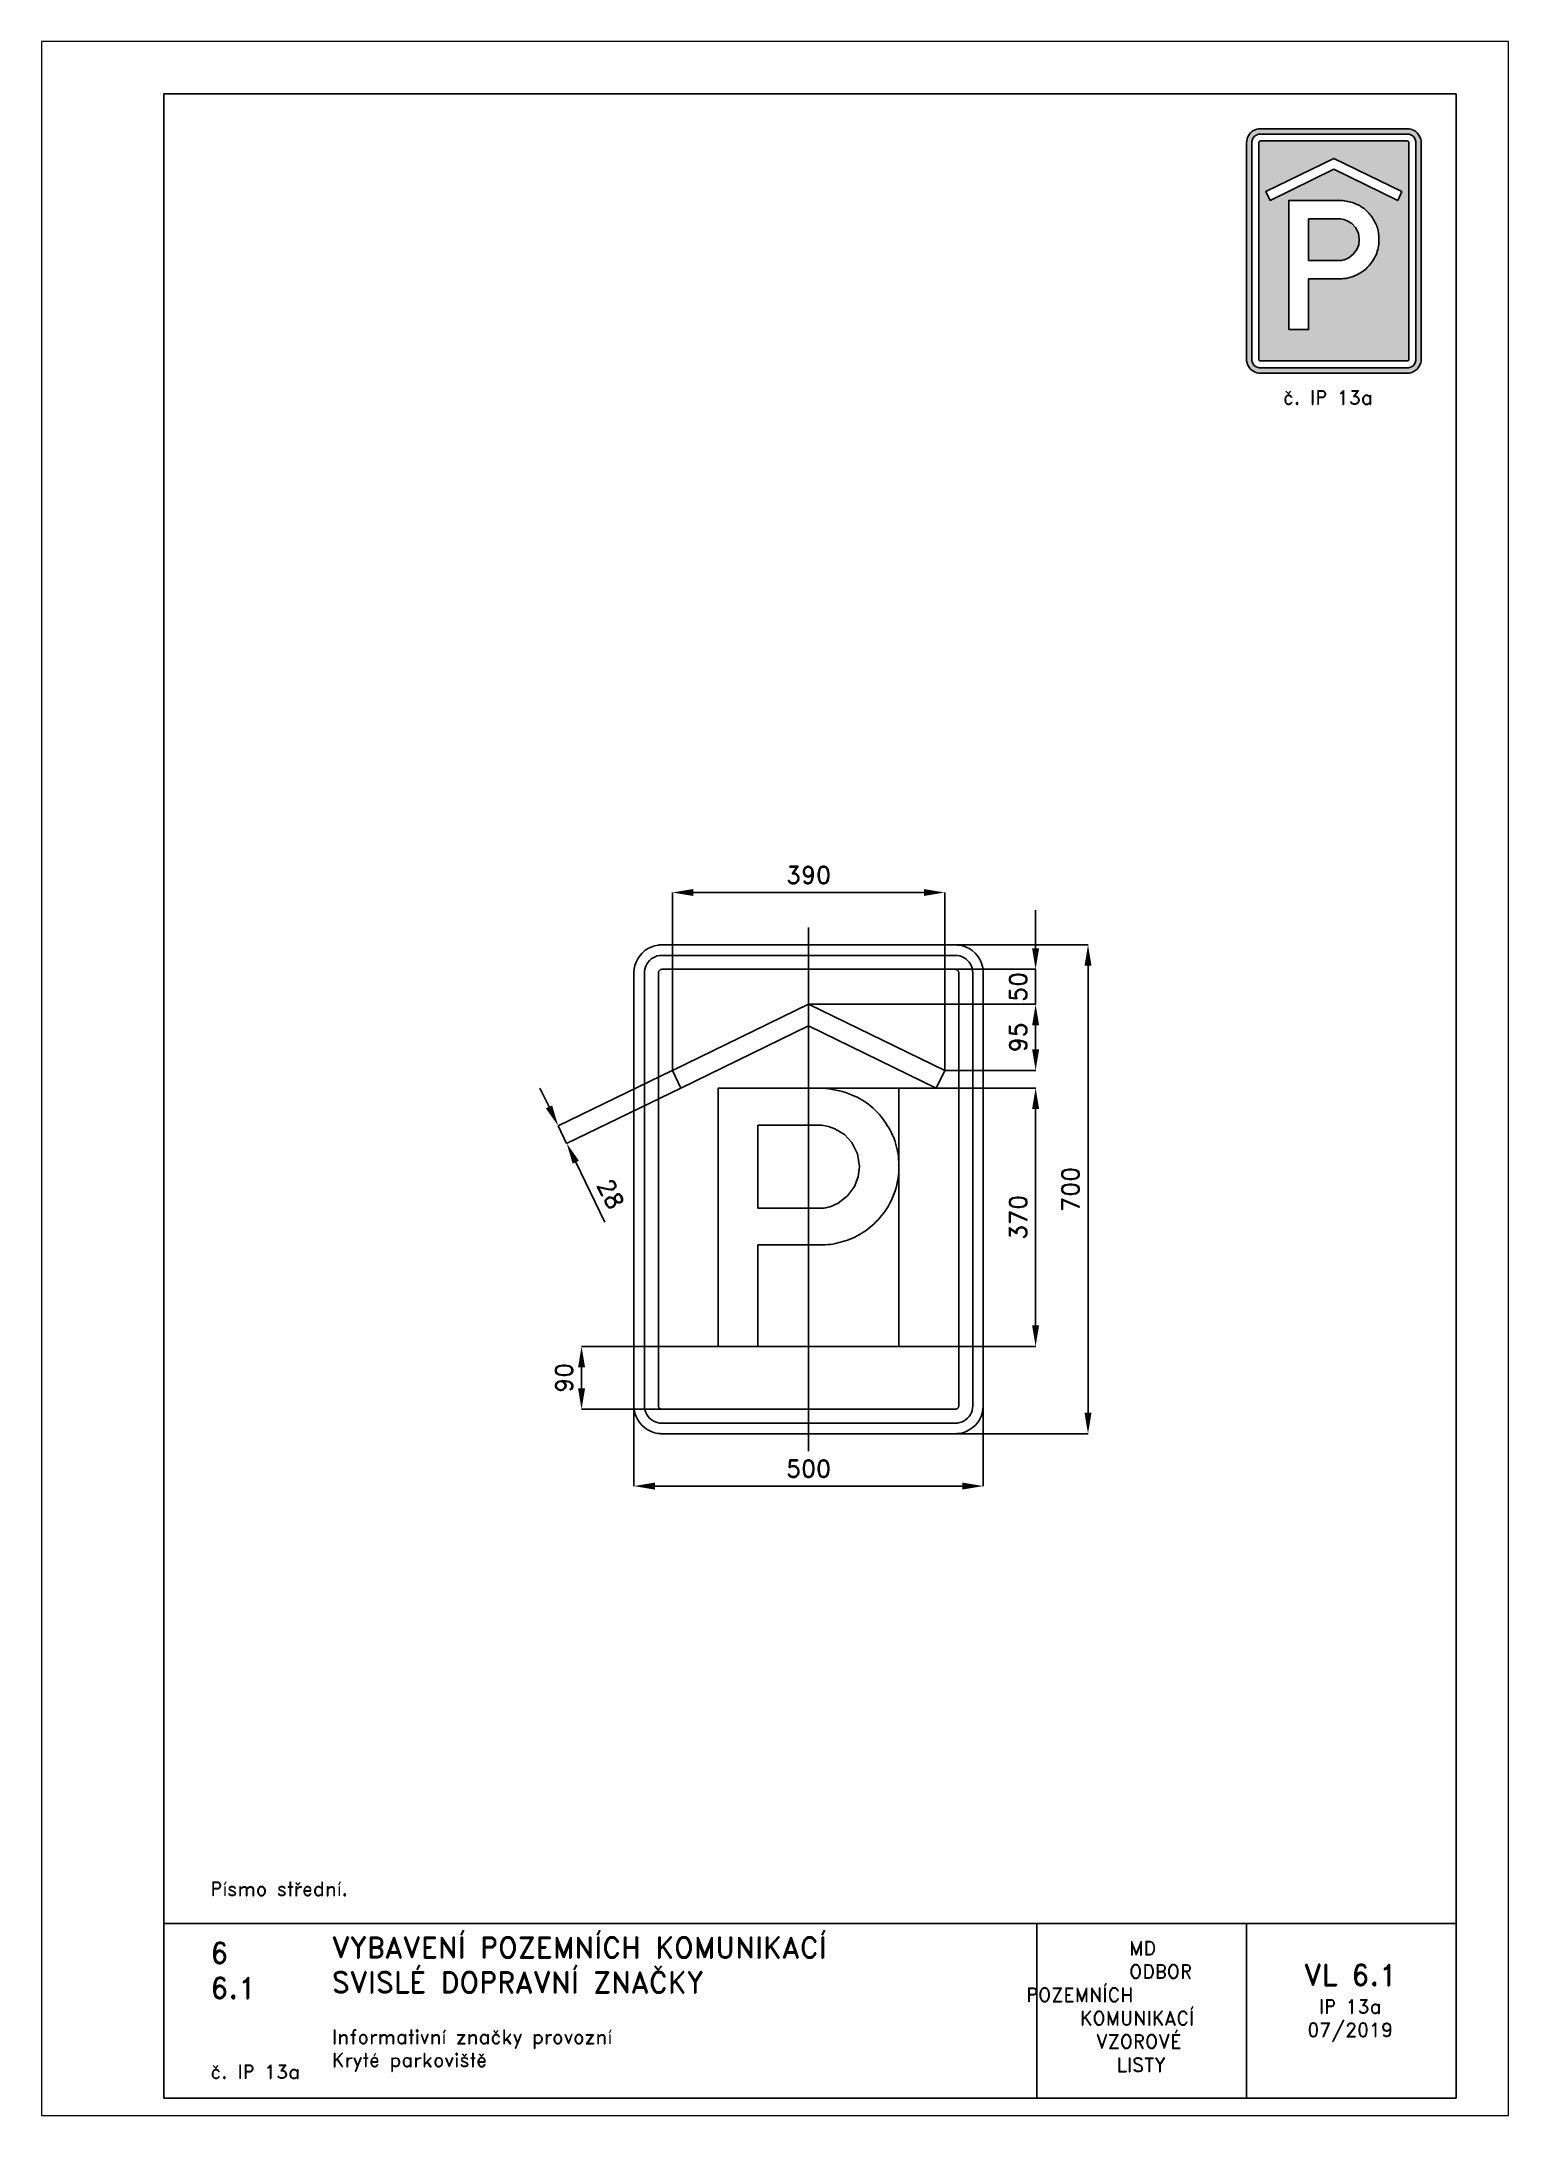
# Paper-space layout 'IP 13a' of a CAD drawing. Header units: millimetres. Extents: x 0 to 210, y 0 to 297.
# The model-space entities are those that its viewports show. They can reach past a viewport. Long polylines and large blocks are cut down to what shows.
import ezdxf

# ---------------------------------------------------------------- set-up
doc = ezdxf.new("R2010")
doc.units = ezdxf.units.MM
doc.header["$LTSCALE"] = 5
doc.linetypes.add('ČERCHOVANÁX2', pattern=[2, 1, -0.5, 0, -0.5])
doc.linetypes.add('ČÁRKOVANÁX2', pattern=[1.5, 1, -0.5])
for name, color, linetype in [('Kóty', 2, 'Continuous'), ('Rozpiska', 7, 'Continuous'), ('Značka', 7, 'Continuous')]:
    doc.layers.add(name, color=color, linetype=linetype)
doc.layers.add('Rámeček', color=6, linetype='Continuous', plot=False)
doc.styles.get("Standard").update_dxf_attribs({"font": 'romand.shx', "height": 25})
doc.dimstyles.get("Standard").update_dxf_attribs({"dimtxt": 25, "dimasz": 30, "dimexe": 0.18, "dimexo": 0.0625, "dimgap": 12.5, "dimtad": 1, "dimdec": 0, "dimzin": 0, "dimdsep": 46, "dimtxsty": 'Standard', "dimcen": 0.09, "dimadec": 0, "dimazin": 0, "dimtfac": 1, "dimtdec": 0, "dimtofl": 0, "dimtmove": 0, "dimatfit": 3, "dimfxl": 1, "dimtolj": 1, "dimtzin": 0, "dimarcsym": 0})

psp = doc.layouts.new('IP 13a')

# ---------------------------------------------------------------- texts
at = {"layer": 'Rozpiska', "color": 7, "attachment_point": 1}
for s, width, gutter_width, heights, insert, char_height in [('\\pi5.21429;č. IP 13a', 25, 75, [0], (172.4999999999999, 247.0033418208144), 2), ('\\P\\PPísmo střední.', 155.5010732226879, 100, [0], (24.16971776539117, 40.15012516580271), 2), ('6', 149.04217740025, 100, [0], (24.16971776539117, 24.77143633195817), 3), ('{\\C6;VYBAVENÍ POZEMNÍCH KOMUNIKACÍ\\P}SVISLÉ DOPRAVNÍ ZNAČKY{\\H1.34524x; }', 149.04217740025, 100, [0], (41.56166878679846, 25.56072462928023), 3), ('\\pi14.7414;{\\C6;MD\\P\\pi2.36044;}ODBOR POZEMNÍCH{\\H1.57143x; }\\P\\pi7.69378;KOMUNIKACÍ{\\H1.5x; }\\P\\pi9.97949;{\\C6;VZOROVÉ\\H1.47619x; \\H0.67742x;\\P\\pi12.93187;LISTY\\H1.26984x; }', 33.10184048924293, 100, [0], (140.9534725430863, 24.94523992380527), 2), ('\\pi1.03113;{\\H1.5x;\\C6;VL 6.1\\P\\pi3.17396;\\H0.66667x;IP 13a\\H1.66666x; \\H0.6x;\\P\\pi1.5549;07/2019\\H1.80159x; }', 16.06225436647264, 100, [0], (179.6550617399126, 21.60975232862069), 2), ('6.1', 149.04217740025, 100, [0], (24.16971776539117, 19.77734483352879), 3), ('{\\C6;Informativní značky provozní\\P}Kryté parkoviště{\\H1.83333x; }', 149.04217740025, 100, [0], (41.56166878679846, 12.28505153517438), 2), ('{\\C6;č. IP 13a}', 18.33049291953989, 100, [2.666666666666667], (24.16971776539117, 7.277565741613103), 2)]:
    psp.add_mtext_dynamic_manual_height_columns(s, width=width, gutter_width=gutter_width, heights=heights, dxfattribs=dict(at, insert=insert, char_height=char_height))

msp = doc.modelspace()

# ---------------------------------------------------------------- texts
at = {"layer": 'Kóty', "insert": (299.9999999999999, 289.8350716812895), "char_height": 25, "attachment_point": 5, "rotation": 90}
msp.add_mtext('\\A1;50', dxfattribs=at)

# ---------------------------------------------------------------- blocks, each defined once
blk = doc.blocks.new('*D1')
at = {"layer": 'Defpoints', "color": 0, "transparency": 16777216}
for p in [(0.0625, 265), (195, 170.1850000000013), (325, 170.1850000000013)]:
    blk.add_point(p, dxfattribs=at)
at = {"layer": 'Kóty', "color": 0, "lineweight": -2, "transparency": 16777216}
for p, q in [((0.125, 265), (325.18, 264.9999999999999)), ((325, 234.9999999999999), (325, 200.1850000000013)), ((195.0625, 170.1850000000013), (325.18, 170.1850000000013))]:
    blk.add_line(p, q, dxfattribs=at)
at = {"layer": 'Kóty', "color": 0, "transparency": 16777216}
for points in [[(320, 234.9999999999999), (330, 234.9999999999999), (325, 264.9999999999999)], [(320, 200.1850000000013), (330, 200.1850000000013), (325, 170.1850000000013)]]:
    blk.add_solid(points, dxfattribs=at)
at = {"layer": 'Kóty', "color": 0, "transparency": 16777216, "insert": (299.9999999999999, 217.5925000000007), "char_height": 25, "attachment_point": 5, "rotation": 90}
blk.add_mtext('\\A1;95', dxfattribs=at)
blk = doc.blocks.new('*D2')
at = {"layer": 'Defpoints', "color": 0, "transparency": 16777216}
for p in [(195, 425), (-195, 170.1850000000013), (195, 170.1850000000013)]:
    blk.add_point(p, dxfattribs=at)
at = {"layer": 'Kóty', "color": 0, "lineweight": -2, "transparency": 16777216}
for p, q in [((-195, 170.2475000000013), (-195, 425.18)), ((-165, 425), (165, 425)), ((195, 170.2475000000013), (195, 425.18))]:
    blk.add_line(p, q, dxfattribs=at)
at = {"layer": 'Kóty', "color": 0, "transparency": 16777216}
for points in [[(-165, 430), (-165, 420), (-195, 425)], [(165, 430), (165, 420), (195, 425)]]:
    blk.add_solid(points, dxfattribs=at)
at = {"layer": 'Kóty', "color": 0, "transparency": 16777216, "insert": (2.99525179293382e-14, 450), "char_height": 25, "attachment_point": 5}
blk.add_mtext('\\A1;390', dxfattribs=at)
blk = doc.blocks.new('*D3')
at = {"layer": 'Defpoints', "color": 0, "transparency": 16777216}
for p in [(-195, 170.1850000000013), (-182.7999999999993, 145), (-346.3011952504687, 65.79751510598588)]:
    blk.add_point(p, dxfattribs=at)
at = {"layer": 'Kóty', "color": 0, "lineweight": -2, "transparency": 16777216}
for p, q in [((-195.0562479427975, 170.1577526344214), (-358.6631893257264, 90.90404269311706)), ((-371.5799307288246, 117.9815276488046), (-384.6586662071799, 144.980540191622)), ((-182.8562479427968, 144.9727526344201), (-346.4631893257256, 65.71904269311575)), ((-333.2224597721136, 38.79850256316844), (-291.5988651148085, -47.12692624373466))]:
    blk.add_line(p, q, dxfattribs=at)
at = {"layer": 'Kóty', "color": 0, "transparency": 16777216}
for points in [[(-367.0800953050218, 120.1613168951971), (-376.0797661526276, 115.8017384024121), (-358.5011952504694, 90.98251510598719)], [(-328.7226243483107, 40.97829180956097), (-337.7222951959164, 36.61871331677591), (-346.3011952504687, 65.79751510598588)]]:
    blk.add_solid(points, dxfattribs=at)
at = {"layer": 'Kóty', "color": 0, "transparency": 16777216, "insert": (-283.3721175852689, -6.764771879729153), "char_height": 25, "attachment_point": 5, "rotation": 295.84625898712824}
blk.add_mtext('\\A1;28', dxfattribs=at)
blk = doc.blocks.new('*D4')
at = {"layer": 'Defpoints', "color": 0, "transparency": 16777216}
for p in [(129.1910000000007, 145), (325.0000000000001, 144.9999999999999), (129.1910000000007, -225)]:
    blk.add_point(p, dxfattribs=at)
at = {"layer": 'Kóty', "color": 0, "lineweight": -2, "transparency": 16777216}
for p, q in [((129.2535000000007, 145), (325.1800000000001, 144.9999999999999)), ((324.9999999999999, -195.0000000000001), (325, 115)), ((129.2535000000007, -225), (325.1799999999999, -225.0000000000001))]:
    blk.add_line(p, q, dxfattribs=at)
at = {"layer": 'Kóty', "color": 0, "transparency": 16777216}
for points in [[(320, 115), (330, 115), (325.0000000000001, 144.9999999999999)], [(319.9999999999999, -195.0000000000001), (329.9999999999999, -195.0000000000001), (324.9999999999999, -225.0000000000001)]]:
    blk.add_solid(points, dxfattribs=at)
at = {"layer": 'Kóty', "color": 0, "transparency": 16777216, "insert": (300, -39.99999999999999), "char_height": 25, "attachment_point": 5, "rotation": 90}
blk.add_mtext('\\A1;370', dxfattribs=at)
blk = doc.blocks.new('*D5')
at = {"layer": 'Defpoints', "color": 0, "transparency": 16777216}
for p in [(-129.1919999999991, -225), (-325, -315), (-129.1919999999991, -315)]:
    blk.add_point(p, dxfattribs=at)
at = {"layer": 'Kóty', "color": 0, "lineweight": -2, "transparency": 16777216}
for p, q in [((-129.2544999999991, -225), (-325.18, -224.9999999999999)), ((-325, -254.9999999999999), (-325, -285)), ((-129.2544999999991, -315), (-325.18, -315))]:
    blk.add_line(p, q, dxfattribs=at)
at = {"layer": 'Kóty', "color": 0, "transparency": 16777216}
for points in [[(-330, -254.9999999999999), (-320, -255), (-325, -224.9999999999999)], [(-330, -285), (-320, -285), (-325, -315)]]:
    blk.add_solid(points, dxfattribs=at)
at = {"layer": 'Kóty', "color": 0, "transparency": 16777216, "insert": (-349.9999999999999, -270.0000000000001), "char_height": 25, "attachment_point": 5, "rotation": 90}
blk.add_mtext('\\A1;90', dxfattribs=at)
blk = doc.blocks.new('*D6')
at = {"layer": 'Defpoints', "color": 0, "transparency": 16777216}
for p in [(-250, -290.1936530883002), (250, -289.1070489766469), (250, -425)]:
    blk.add_point(p, dxfattribs=at)
at = {"layer": 'Kóty', "color": 0, "lineweight": -2, "transparency": 16777216}
for p, q in [((-250, -290.2561530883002), (-250, -425.18)), ((250, -289.1695489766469), (250, -425.18)), ((-220, -425), (220, -425))]:
    blk.add_line(p, q, dxfattribs=at)
at = {"layer": 'Kóty', "color": 0, "transparency": 16777216}
for points in [[(-220, -420), (-220, -430), (-250, -425)], [(220, -420), (220, -430), (250, -425)]]:
    blk.add_solid(points, dxfattribs=at)
at = {"layer": 'Kóty', "color": 0, "transparency": 16777216, "insert": (1.530808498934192e-15, -400), "char_height": 25, "attachment_point": 5}
blk.add_mtext('\\A1;500', dxfattribs=at)
blk = doc.blocks.new('*D7')
at = {"layer": 'Defpoints', "color": 0, "transparency": 16777216}
for p in [(170.717030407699, 350), (400.0000000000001, 349.9999999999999), (169.4983615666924, -350)]:
    blk.add_point(p, dxfattribs=at)
at = {"layer": 'Kóty', "color": 0, "lineweight": -2, "transparency": 16777216}
for p, q in [((170.779530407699, 350), (400.1800000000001, 349.9999999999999)), ((399.9999999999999, -320.0000000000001), (400.0000000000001, 319.9999999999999)), ((169.5608615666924, -350), (400.1799999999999, -350.0000000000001))]:
    blk.add_line(p, q, dxfattribs=at)
at = {"layer": 'Kóty', "color": 0, "transparency": 16777216}
for points in [[(395.0000000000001, 319.9999999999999), (405.0000000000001, 319.9999999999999), (400.0000000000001, 349.9999999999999)], [(394.9999999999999, -320.0000000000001), (404.9999999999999, -320.0000000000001), (399.9999999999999, -350.0000000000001)]]:
    blk.add_solid(points, dxfattribs=at)
at = {"layer": 'Kóty', "color": 0, "transparency": 16777216, "insert": (375, 3.541209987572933e-14), "char_height": 25, "attachment_point": 5, "rotation": 90}
blk.add_mtext('\\A1;700', dxfattribs=at)

# ---------------------------------------------------------------- dimensions: what is measured, and where the dimension line sits
at = {"layer": 'Kóty'}
for base, p1, p2, picture, middle in [((195, 425), (-195, 170.1850000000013), (195, 170.1850000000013), '*D2', (2.99525179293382e-14, 450)), ((250, -425), (-250, -290.1936530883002), (250, -289.1070489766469), '*D6', (1.530808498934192e-15, -400))]:
    dim = msp.add_linear_dim(base=base, p1=p1, p2=p2, dimstyle='Standard', dxfattribs=at)
    dim.commit()
    dim.dimension.update_dxf_attribs({"geometry": picture, "text_midpoint": middle})
for base, p1, p2, picture, middle in [((400.0000000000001, 349.9999999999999), (169.4983615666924, -350), (170.717030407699, 350), '*D7', (375, 3.541209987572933e-14)), ((325, 170.1850000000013), (0.0625, 265), (195, 170.1850000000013), '*D1', (299.9999999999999, 217.5925000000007)), ((325.0000000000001, 144.9999999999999), (129.1910000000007, -225), (129.1910000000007, 145), '*D4', (300, -39.99999999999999)), ((-325, -315), (-129.1919999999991, -225), (-129.1919999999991, -315), '*D5', (-349.9999999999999, -270.0000000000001))]:
    dim = msp.add_linear_dim(base=base, p1=p1, p2=p2, angle=90, dimstyle='Standard', dxfattribs=at)
    dim.commit()
    dim.dimension.update_dxf_attribs({"geometry": picture, "text_midpoint": middle})
dim = msp.add_aligned_dim(p1=(-195, 170.1850000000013), p2=(-182.7999999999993, 145), distance=-181.67463901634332, dimstyle='Standard', dxfattribs=at)
dim.commit()
dim.dimension.update_dxf_attribs({"geometry": '*D3', "text_midpoint": (-283.3721175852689, -6.764771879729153)})

# ---------------------------------------------------------------- linework, layer by layer
at = {"layer": 'Kóty'}
for p, q in [((325, 344.9999999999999), (325, 399.7133932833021)), ((173.4870695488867, 315), (325.18, 314.9999999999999)), ((0.0625, 265), (325.18, 264.9999999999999)), ((325, 234.9999999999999), (325, 204.9999999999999))]:
    msp.add_line(p, q, dxfattribs=at)
for points in [[(325, 264.9999999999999), (325, 314.9999999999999)], [(-346.3011952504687, 65.79751510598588), (-358.5011952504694, 90.9825151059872)]]:
    msp.add_lwpolyline(points, dxfattribs=at)
for points in [[(320, 344.9999999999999), (330, 344.9999999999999), (325, 314.9999999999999)], [(320, 234.9999999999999), (330, 234.9999999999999), (325, 264.9999999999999)]]:
    msp.add_solid(points, dxfattribs=at)
at = {"layer": 'Značka', "color": 6, "linetype": 'ČERCHOVANÁX2', "ltscale": 5}
msp.add_lwpolyline([(0, -375), (0, 375)], dxfattribs=at)
at = {"layer": 'Značka', "color": 5}
for points in [[(-210, -350), (-210.2000000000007, -349.9995000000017), (-210.2999999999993, -349.9988000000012, -0.0321716), (-215.5, -349.6369999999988), (-220.6000000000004, -348.5822999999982), (-225.5, -346.9226999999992), (-230.1000000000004, -344.5885000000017), (-234.3999999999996, -341.7139999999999), (-238.2999999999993, -338.2842999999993), (-241.7000000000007, -334.4026000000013), (-244.6000000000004, -330.0905999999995), (-246.8999999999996, -325.460500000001), (-248.6000000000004, -320.5548999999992), (-249.7000000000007, -315.4766999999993), (-250, -310.3139999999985), (-250, -310.1569999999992), (-250, -310), (-250, 310), (-250, 310.1569999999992), (-250, 310.3139999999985), (-249.6000000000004, 315.4789999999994), (-248.6000000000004, 320.5550000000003), (-246.8999999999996, 325.4639999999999), (-244.6000000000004, 330.0910000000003), (-241.7000000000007, 334.4019999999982), (-238.2999999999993, 338.2839999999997), (-234.3999999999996, 341.7170000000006), (-230.1000000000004, 344.5889999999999), (-225.5, 346.905999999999), (-220.6000000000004, 348.5819999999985), (-215.5, 349.6539999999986, -0.0367311), (-210.2999999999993, 349.9989999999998), (-210.2000000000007, 350), (-210, 350), (210, 350), (210.2000000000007, 350), (210.2999999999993, 349.9989999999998, -0.0321716), (215.5, 349.6369999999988), (220.6000000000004, 348.5819999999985), (225.5, 346.9229999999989), (230.1000000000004, 344.5889999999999), (234.3999999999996, 341.7139999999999), (238.2999999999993, 338.2839999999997), (241.7000000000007, 334.4029999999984), (244.6000000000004, 330.0910000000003), (246.8999999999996, 325.4599999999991), (248.6000000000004, 320.5550000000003), (249.7000000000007, 315.476999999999), (250, 310.3139999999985), (250, 310.1569999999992), (250, 310), (250, -310), (250, -310.1569999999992), (250, -310.3139999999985), (249.6000000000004, -315.4791000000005), (248.6000000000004, -320.5548999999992), (246.8999999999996, -325.4635999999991), (244.6000000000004, -330.0905999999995), (241.7000000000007, -334.4016999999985), (238.2999999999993, -338.2842999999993), (234.3999999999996, -341.7171999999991), (230.1000000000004, -344.5885000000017), (225.5, -346.9061000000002), (220.6000000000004, -348.5822999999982), (215.5, -349.6542000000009, -0.0367341), (210.2999999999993, -349.9988000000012), (210.2000000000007, -349.9995999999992), (210, -350), (-210, -350)], [(-210, -335), (-210.1000000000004, -334.9997000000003), (-210.2000000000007, -334.9991999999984, -0.0321601), (-213.3999999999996, -334.7730999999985), (-216.6000000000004, -334.1139000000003), (-219.7000000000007, -333.0767000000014), (-222.6000000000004, -331.6178), (-225.2999999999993, -329.8211999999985), (-227.7000000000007, -327.6777000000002), (-229.7999999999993, -325.2515999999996), (-231.6000000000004, -322.5565999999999), (-233.1000000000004, -319.6627999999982), (-234.1000000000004, -316.5967999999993), (-234.7999999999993, -313.4229999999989), (-235, -310.1959999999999), (-235, -310.0980000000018), (-235, -310), (-235, 310), (-235, 310.0980000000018), (-235, 310.1959999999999), (-234.7999999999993, 313.4239999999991), (-234.1000000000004, 316.5970000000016), (-233.1000000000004, 319.6650000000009), (-231.6000000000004, 322.5570000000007), (-229.7999999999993, 325.2510000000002), (-227.7000000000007, 327.6779999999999), (-225.2999999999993, 329.8230000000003), (-222.6000000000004, 331.6179999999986), (-219.7000000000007, 333.0659999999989), (-216.6000000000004, 334.1140000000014), (-213.3999999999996, 334.7839999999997, -0.0367287), (-210.2000000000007, 334.9989999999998), (-210.1000000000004, 335), (-210, 335), (210, 335), (210.1000000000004, 335), (210.2000000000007, 334.9989999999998, -0.0321789), (213.3999999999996, 334.773000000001), (216.6000000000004, 334.1140000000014), (219.7000000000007, 333.0770000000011), (222.6000000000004, 331.6179999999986), (225.2999999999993, 329.8209999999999), (227.7000000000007, 327.6779999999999), (229.7999999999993, 325.2520000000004), (231.6000000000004, 322.5570000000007), (233.1000000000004, 319.6630000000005), (234.1000000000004, 316.5970000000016), (234.7999999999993, 313.4229999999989), (235, 310.1959999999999), (235, 310.0980000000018), (235, 310), (235, -310), (235, -310.0980000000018), (235, -310.1959999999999), (234.7999999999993, -313.4239999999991), (234.1000000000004, -316.5967999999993), (233.1000000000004, -319.6647999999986), (231.6000000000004, -322.5565999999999), (229.7999999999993, -325.2511000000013), (227.7000000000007, -327.6777000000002), (225.2999999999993, -329.8233), (222.6000000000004, -331.6178), (219.7000000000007, -333.0662999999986), (216.6000000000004, -334.1139000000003), (213.3999999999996, -334.7838999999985), (210.2000000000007, -334.9991999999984), (210.1000000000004, -334.9997000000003), (210, -335), (-210, -335)], [(-129.2000000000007, -224.9609999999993), (-129.2000000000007, 145.0390000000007), (20.5, 145.0390000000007), (22.70000000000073, 144.7540000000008), (24.90000000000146, 144.4599999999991, -0.0253522), (43.90000000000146, 141.0109999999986, -0.0429014), (62.20000000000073, 135.018, -0.0795357), (89.40000000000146, 118.7220000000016, -0.0764711), (110.5, 94.74199999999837, -0.07694019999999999), (124.5, 66.21299999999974, -0.0757942), (129.2000000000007, 34.77100000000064, -0.09398789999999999), (122.5999999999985, -5.913000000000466, -0.0983535), (101.5, -41.15599999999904, -0.07327869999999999), (79.20000000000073, -61.01199999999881, -0.06771100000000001), (52.40000000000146, -73.87800000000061), (38.40000000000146, -77.71800000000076, -0.03789559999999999), (24.09999999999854, -79.50500000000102), (21.70000000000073, -79.61699999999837), (19.29999999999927, -79.69800000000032), (-72.5, -79.69800000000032), (-72.5, -224.9609999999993), (-129.2000000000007, -224.9609999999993)], [(-72.5, 91.88999999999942), (-72.5, -27.12700000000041), (15.09999999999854, -27.12700000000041), (16.79999999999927, -27.125), (18.59999999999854, -27.08899999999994, 0.06711439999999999), (30.90000000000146, -24.89900000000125), (42.40000000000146, -19.68899999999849), (55.70000000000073, -9.60399999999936), (65.5, 3.782999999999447), (71.09999999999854, 17.78499999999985), (72.79999999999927, 32.84400000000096), (70.09999999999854, 50.79100000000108), (62.09999999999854, 66.91500000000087), (51.29999999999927, 78.45400000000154), (37.79999999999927, 86.64800000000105), (28.70000000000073, 90.04100000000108), (19.20000000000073, 91.69700000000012), (17.70000000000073, 91.80500000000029), (16.29999999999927, 91.88999999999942), (-72.5, 91.88999999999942)]]:
    msp.add_lwpolyline(points, format="xyb", dxfattribs=at)
for points in [[(-210, -315), (210, -315), (210, -315), (210, -315), (210.7000000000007, -314.9550000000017), (211.2999999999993, -314.8230000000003), (211.8999999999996, -314.6150000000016), (212.5, -314.3240000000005), (213.1000000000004, -313.9639999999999), (213.5, -313.5360000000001), (214, -313.0499999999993), (214.2999999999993, -312.5109999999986), (214.6000000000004, -311.9330000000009), (214.7999999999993, -311.3189999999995), (215, -310.6850000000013), (215, -310.0390000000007), (215, -310.0200000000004), (215, -310), (215, 310), (215, 310.0200000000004), (215, 310.0390000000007), (215, 310.6850000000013), (214.7999999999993, 311.3189999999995), (214.6000000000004, 311.9330000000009), (214.2999999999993, 312.5109999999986), (214, 313.0499999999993), (213.5, 313.5360000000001), (213.1000000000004, 313.9650000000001), (212.5, 314.3240000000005), (211.8999999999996, 314.6130000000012), (211.2999999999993, 314.8230000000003), (210.7000000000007, 314.9569999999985), (210, 315), (210, 315), (210, 315), (-210, 315), (-210, 315), (-210, 315), (-210.7000000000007, 314.9550000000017), (-211.2999999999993, 314.8230000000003), (-211.8999999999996, 314.6150000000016), (-212.5, 314.3240000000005), (-213.1000000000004, 313.9639999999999), (-213.5, 313.5360000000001), (-214, 313.0499999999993), (-214.2999999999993, 312.5109999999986), (-214.6000000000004, 311.9330000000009), (-214.7999999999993, 311.3189999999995), (-215, 310.6850000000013), (-215, 310.0390000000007), (-215, 310.0200000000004), (-215, 310), (-215, -310), (-215, -310.0200000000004), (-215, -310.0390000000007), (-215, -310.6850000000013), (-214.7999999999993, -311.3189999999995), (-214.6000000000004, -311.9330000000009), (-214.2999999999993, -312.5109999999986), (-214, -313.0499999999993), (-213.5, -313.5360000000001), (-213.1000000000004, -313.9650000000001), (-212.5, -314.3240000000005), (-211.8999999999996, -314.6130000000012), (-211.2999999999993, -314.8230000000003), (-210.7000000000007, -314.9569999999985), (-210, -315), (-210, -315), (-210, -315)], [(195, 170.1850000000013), (0, 265), (-195, 170.1850000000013), (-182.7999999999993, 145), (0, 233.862000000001), (182.7999999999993, 145), (195, 170.1850000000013)]]:
    msp.add_lwpolyline(points, dxfattribs=at)
at = {"layer": 'Značka', "color": 6, "linetype": 'ČÁRKOVANÁX2', "ltscale": 2.5}
msp.add_lwpolyline([(-129.1919999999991, -225), (-129.1919999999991, 145), (129.1910000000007, 145), (129.1910000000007, -225), (-129.1919999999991, -225)], dxfattribs=at)

msp.set_redraw_order([(e.dxf.handle, doc.entitydb.next_handle()) for e in msp.query("TEXT MTEXT ATTDEF DIMENSION ARC_DIMENSION")])  # texts and dimensions are drawn at this point

# ---------------------------------------------------------------- hatches: boundary and pattern name
at = {"layer": 'Značka'}
h = psp.add_hatch(color=170, dxfattribs=at)
h.dxf.hatch_style = 1
edge = h.paths.add_edge_path(flags=16)
edge.add_line((174.4999999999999, 250.2499999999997), (174.495, 250.2500149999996))
edge.add_line((174.495, 250.2500149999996), (174.4899999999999, 250.2500399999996))
edge.add_arc((174.4977369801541, 251.4974365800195), 1.247420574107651, 262.27219617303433, 269.6446273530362, ccw=False)
edge.add_line((174.33, 250.2613449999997), (174.1700000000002, 250.2943049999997))
edge.add_line((174.1700000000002, 250.2943049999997), (174.015, 250.3461649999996))
edge.add_line((174.015, 250.3461649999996), (173.87, 250.4191099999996))
edge.add_line((173.87, 250.4191099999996), (173.7350000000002, 250.5089399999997))
edge.add_line((173.7350000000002, 250.5089399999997), (173.6149999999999, 250.6161149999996))
edge.add_line((173.6149999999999, 250.6161149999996), (173.5100000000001, 250.7374199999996))
edge.add_line((173.5100000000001, 250.7374199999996), (173.4200000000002, 250.8721499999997))
edge.add_line((173.4200000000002, 250.8721499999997), (173.3449999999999, 251.0168499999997))
edge.add_line((173.3449999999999, 251.0168499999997), (173.295, 251.1701499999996))
edge.add_line((173.295, 251.1701499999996), (173.2599999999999, 251.3288499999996))
edge.add_line((173.2599999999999, 251.3288499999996), (173.2499999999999, 251.4901999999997))
edge.add_line((173.2499999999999, 251.4901999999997), (173.2499999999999, 251.4950999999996))
edge.add_line((173.2499999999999, 251.4950999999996), (173.2499999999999, 251.4999999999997))
edge.add_line((173.2499999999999, 251.4999999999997), (173.2499999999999, 282.4999999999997))
edge.add_line((173.2499999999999, 282.4999999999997), (173.2499999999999, 282.5048999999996))
edge.add_line((173.2499999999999, 282.5048999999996), (173.2499999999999, 282.5097999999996))
edge.add_line((173.2499999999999, 282.5097999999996), (173.2599999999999, 282.6711999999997))
edge.add_line((173.2599999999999, 282.6711999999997), (173.295, 282.8298499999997))
edge.add_line((173.295, 282.8298499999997), (173.3449999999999, 282.9832499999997))
edge.add_line((173.3449999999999, 282.9832499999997), (173.4200000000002, 283.1278499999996))
edge.add_line((173.4200000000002, 283.1278499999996), (173.5100000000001, 283.2625499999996))
edge.add_line((173.5100000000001, 283.2625499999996), (173.6149999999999, 283.3838999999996))
edge.add_line((173.6149999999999, 283.3838999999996), (173.7350000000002, 283.4911499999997))
edge.add_line((173.7350000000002, 283.4911499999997), (173.87, 283.5808999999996))
edge.add_line((173.87, 283.5808999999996), (174.015, 283.6532999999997))
edge.add_line((174.015, 283.6532999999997), (174.1700000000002, 283.7056999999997))
edge.add_line((174.1700000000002, 283.7056999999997), (174.33, 283.7391999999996))
edge.add_line((174.33, 283.7391999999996), (174.4899999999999, 283.7499499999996))
edge.add_line((174.4899999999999, 283.7499499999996), (174.495, 283.7499999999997))
edge.add_line((174.495, 283.7499999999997), (174.4999999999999, 283.7499999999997))
edge.add_line((174.4999999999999, 283.7499999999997), (195.4999999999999, 283.7499999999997))
edge.add_line((195.4999999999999, 283.7499999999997), (195.505, 283.7499999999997))
edge.add_line((195.505, 283.7499999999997), (195.5099999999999, 283.7499499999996))
edge.add_arc((195.5023534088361, 282.5032863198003), 1.246687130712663, 82.2718142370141, 89.6485724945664, ccw=False)
edge.add_line((195.6700000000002, 283.7386499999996), (195.83, 283.7056999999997))
edge.add_line((195.83, 283.7056999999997), (195.985, 283.6538499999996))
edge.add_line((195.985, 283.6538499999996), (196.13, 283.5808999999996))
edge.add_line((196.13, 283.5808999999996), (196.265, 283.4910499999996))
edge.add_line((196.265, 283.4910499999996), (196.3849999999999, 283.3838999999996))
edge.add_line((196.3849999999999, 283.3838999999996), (196.4900000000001, 283.2625999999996))
edge.add_line((196.4900000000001, 283.2625999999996), (196.58, 283.1278499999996))
edge.add_line((196.58, 283.1278499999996), (196.6549999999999, 282.9831499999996))
edge.add_line((196.6549999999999, 282.9831499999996), (196.7049999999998, 282.8298499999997))
edge.add_line((196.7049999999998, 282.8298499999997), (196.7399999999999, 282.6711499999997))
edge.add_line((196.7399999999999, 282.6711499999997), (196.7499999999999, 282.5097999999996))
edge.add_line((196.7499999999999, 282.5097999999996), (196.7499999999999, 282.5048999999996))
edge.add_line((196.7499999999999, 282.5048999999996), (196.7499999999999, 282.4999999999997))
edge.add_line((196.7499999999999, 282.4999999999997), (196.7499999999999, 251.4999999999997))
edge.add_line((196.7499999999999, 251.4999999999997), (196.7499999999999, 251.4950999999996))
edge.add_line((196.7499999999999, 251.4950999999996), (196.7499999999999, 251.4901999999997))
edge.add_line((196.7499999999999, 251.4901999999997), (196.7399999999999, 251.3287999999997))
edge.add_line((196.7399999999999, 251.3287999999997), (196.7049999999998, 251.1701499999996))
edge.add_line((196.7049999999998, 251.1701499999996), (196.6549999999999, 251.0167499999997))
edge.add_line((196.6549999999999, 251.0167499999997), (196.58, 250.8721499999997))
edge.add_line((196.58, 250.8721499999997), (196.4900000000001, 250.7374449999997))
edge.add_line((196.4900000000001, 250.7374449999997), (196.3849999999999, 250.6161149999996))
edge.add_line((196.3849999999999, 250.6161149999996), (196.265, 250.5088349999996))
edge.add_line((196.265, 250.5088349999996), (196.13, 250.4191099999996))
edge.add_line((196.13, 250.4191099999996), (195.985, 250.3466849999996))
edge.add_line((195.985, 250.3466849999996), (195.83, 250.2943049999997))
edge.add_line((195.83, 250.2943049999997), (195.6700000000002, 250.2608049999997))
edge.add_line((195.6700000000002, 250.2608049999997), (195.5099999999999, 250.2500399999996))
edge.add_line((195.5099999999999, 250.2500399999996), (195.505, 250.2500149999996))
edge.add_line((195.505, 250.2500149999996), (195.4999999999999, 250.2499999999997))
edge.add_line((195.4999999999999, 250.2499999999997), (174.4999999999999, 250.2499999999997))
edge = h.paths.add_edge_path()
edge.add_line((174.4999999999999, 249.4999999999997), (174.4899999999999, 249.5000249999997))
edge.add_line((174.4899999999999, 249.5000249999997), (174.485, 249.5000599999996))
edge.add_arc((174.4953448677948, 251.5262230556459), 2.026189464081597, 262.33242950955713, 269.7074706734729, ccw=False)
edge.add_line((174.225, 249.5181499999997), (173.9699999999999, 249.5708849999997))
edge.add_line((173.9699999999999, 249.5708849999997), (173.725, 249.6538649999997))
edge.add_line((173.725, 249.6538649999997), (173.495, 249.7705749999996))
edge.add_line((173.495, 249.7705749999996), (173.2799999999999, 249.9142999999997))
edge.add_line((173.2799999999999, 249.9142999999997), (173.0850000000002, 250.0857849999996))
edge.add_line((173.0850000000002, 250.0857849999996), (172.9149999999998, 250.2798699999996))
edge.add_line((172.9149999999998, 250.2798699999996), (172.7700000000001, 250.4954699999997))
edge.add_line((172.7700000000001, 250.4954699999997), (172.6549999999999, 250.7269749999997))
edge.add_line((172.6549999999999, 250.7269749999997), (172.5700000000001, 250.9722499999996))
edge.add_line((172.5700000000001, 250.9722499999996), (172.515, 251.2261499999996))
edge.add_line((172.515, 251.2261499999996), (172.5000000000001, 251.4842999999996))
edge.add_line((172.5000000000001, 251.4842999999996), (172.5000000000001, 251.4921499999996))
edge.add_line((172.5000000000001, 251.4921499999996), (172.5000000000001, 251.4999999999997))
edge.add_line((172.5000000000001, 251.4999999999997), (172.5000000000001, 282.4999999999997))
edge.add_line((172.5000000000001, 282.4999999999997), (172.5000000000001, 282.5078499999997))
edge.add_line((172.5000000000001, 282.5078499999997), (172.5000000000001, 282.5156999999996))
edge.add_line((172.5000000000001, 282.5156999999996), (172.5200000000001, 282.7739499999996))
edge.add_line((172.5200000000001, 282.7739499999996), (172.5700000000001, 283.0277499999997))
edge.add_line((172.5700000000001, 283.0277499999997), (172.6549999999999, 283.2731999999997))
edge.add_line((172.6549999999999, 283.2731999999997), (172.7700000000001, 283.5045499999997))
edge.add_line((172.7700000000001, 283.5045499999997), (172.9149999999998, 283.7200999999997))
edge.add_line((172.9149999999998, 283.7200999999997), (173.0850000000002, 283.9141999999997))
edge.add_line((173.0850000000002, 283.9141999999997), (173.2799999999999, 284.0858499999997))
edge.add_line((173.2799999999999, 284.0858499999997), (173.495, 284.2294499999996))
edge.add_line((173.495, 284.2294499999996), (173.725, 284.3452999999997))
edge.add_line((173.725, 284.3452999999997), (173.9699999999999, 284.4290999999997))
edge.add_line((173.9699999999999, 284.4290999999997), (174.225, 284.4826999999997))
edge.add_line((174.225, 284.4826999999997), (174.485, 284.4999499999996))
edge.add_line((174.485, 284.4999499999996), (174.4899999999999, 284.4999999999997))
edge.add_line((174.4899999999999, 284.4999999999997), (174.4999999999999, 284.4999999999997))
edge.add_line((174.4999999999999, 284.4999999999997), (195.4999999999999, 284.4999999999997))
edge.add_line((195.4999999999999, 284.4999999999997), (195.5099999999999, 284.4999999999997))
edge.add_line((195.5099999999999, 284.4999999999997), (195.515, 284.4999499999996))
edge.add_arc((195.5045775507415, 282.4737819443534), 2.02619486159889, 82.33023644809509, 89.70527761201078, ccw=False)
edge.add_line((195.775, 284.4818499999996), (196.0299999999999, 284.4290999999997))
edge.add_line((196.0299999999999, 284.4290999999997), (196.275, 284.3461499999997))
edge.add_line((196.275, 284.3461499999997), (196.505, 284.2294499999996))
edge.add_line((196.505, 284.2294499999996), (196.7199999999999, 284.0856999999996))
edge.add_line((196.7199999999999, 284.0856999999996), (196.9150000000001, 283.9141999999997))
edge.add_line((196.9150000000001, 283.9141999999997), (197.0849999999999, 283.7201499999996))
edge.add_line((197.0849999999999, 283.7201499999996), (197.2299999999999, 283.5045499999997))
edge.add_line((197.2299999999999, 283.5045499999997), (197.3449999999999, 283.2729999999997))
edge.add_line((197.3449999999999, 283.2729999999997), (197.4299999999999, 283.0277499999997))
edge.add_line((197.4299999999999, 283.0277499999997), (197.4850000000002, 282.7738499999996))
edge.add_line((197.4850000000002, 282.7738499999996), (197.5000000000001, 282.5156999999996))
edge.add_line((197.5000000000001, 282.5156999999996), (197.5000000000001, 282.5078499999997))
edge.add_line((197.5000000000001, 282.5078499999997), (197.5000000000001, 282.4999999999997))
edge.add_line((197.5000000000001, 282.4999999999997), (197.5000000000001, 251.4999999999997))
edge.add_line((197.5000000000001, 251.4999999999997), (197.5000000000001, 251.4921499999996))
edge.add_line((197.5000000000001, 251.4921499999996), (197.5000000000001, 251.4842999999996))
edge.add_line((197.5000000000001, 251.4842999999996), (197.4799999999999, 251.2260499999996))
edge.add_line((197.4799999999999, 251.2260499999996), (197.4299999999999, 250.9722499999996))
edge.add_line((197.4299999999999, 250.9722499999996), (197.3449999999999, 250.7268199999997))
edge.add_line((197.3449999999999, 250.7268199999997), (197.2299999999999, 250.4954699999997))
edge.add_line((197.2299999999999, 250.4954699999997), (197.0849999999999, 250.2799149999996))
edge.add_line((197.0849999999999, 250.2799149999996), (196.9150000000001, 250.0857849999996))
edge.add_line((196.9150000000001, 250.0857849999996), (196.7199999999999, 249.9141399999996))
edge.add_line((196.7199999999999, 249.9141399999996), (196.505, 249.7705749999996))
edge.add_line((196.505, 249.7705749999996), (196.275, 249.6546949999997))
edge.add_line((196.275, 249.6546949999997), (196.0299999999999, 249.5708849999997))
edge.add_line((196.0299999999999, 249.5708849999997), (195.775, 249.5172899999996))
edge.add_line((195.775, 249.5172899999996), (195.515, 249.5000599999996))
edge.add_line((195.515, 249.5000599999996), (195.5099999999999, 249.5000199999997))
edge.add_line((195.5099999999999, 249.5000199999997), (195.4999999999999, 249.4999999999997))
edge.add_line((195.4999999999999, 249.4999999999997), (174.4999999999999, 249.4999999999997))
h = psp.add_hatch(color=170, dxfattribs=at)
h.dxf.hatch_style = 1
h.paths.add_polyline_path([(174.4999999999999, 251.2499999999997), (195.4999999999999, 251.2499999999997), (195.535, 251.2522499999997), (195.5650000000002, 251.2588499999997), (195.5950000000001, 251.2692499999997), (195.6250000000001, 251.2837999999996), (195.6549999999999, 251.3017999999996), (195.6750000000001, 251.3231999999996), (195.6999999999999, 251.3474999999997), (195.7149999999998, 251.3744499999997), (195.7299999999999, 251.4033499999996), (195.7399999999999, 251.4340499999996), (195.7499999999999, 251.4657499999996), (195.7499999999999, 251.4980499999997), (195.7499999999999, 251.4989999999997), (195.7499999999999, 251.4999999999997), (195.7499999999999, 282.4999999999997), (195.7499999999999, 282.5009999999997), (195.7499999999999, 282.5019499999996), (195.7499999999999, 282.5342499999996), (195.7399999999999, 282.5659499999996), (195.7299999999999, 282.5966499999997), (195.7149999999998, 282.6255499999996), (195.6999999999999, 282.6524999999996), (195.6750000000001, 282.6767999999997), (195.6549999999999, 282.6982499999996), (195.6250000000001, 282.7161999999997), (195.5950000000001, 282.7306499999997), (195.5650000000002, 282.7411499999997), (195.535, 282.7478499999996), (195.4999999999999, 282.7499999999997), (174.4999999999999, 282.7499999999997), (174.4649999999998, 282.7477499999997), (174.4350000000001, 282.7411499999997), (174.4049999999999, 282.7307499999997), (174.3750000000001, 282.7161999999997), (174.3450000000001, 282.6981999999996), (174.3250000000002, 282.6767999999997), (174.3000000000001, 282.6524999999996), (174.285, 282.6255499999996), (174.2700000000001, 282.5966499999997), (174.2599999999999, 282.5659499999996), (174.2499999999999, 282.5342499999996), (174.2499999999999, 282.5019499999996), (174.2499999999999, 282.5009999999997), (174.2499999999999, 282.4999999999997), (174.2499999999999, 251.4999999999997), (174.2499999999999, 251.4989999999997), (174.2499999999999, 251.4980499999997), (174.2499999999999, 251.4657499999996), (174.2599999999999, 251.4340499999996), (174.2700000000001, 251.4033499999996), (174.285, 251.3744499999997), (174.3000000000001, 251.3474999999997), (174.3250000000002, 251.3231999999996), (174.3450000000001, 251.3017499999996), (174.3750000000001, 251.2837999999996), (174.4049999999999, 251.2693499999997), (174.4350000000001, 251.2588499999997), (174.4649999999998, 251.2521499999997)])
h.paths.add_polyline_path([(194.7500000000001, 275.5092499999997), (185.0000000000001, 280.2499999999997), (175.2500000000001, 275.5092499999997), (175.8600000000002, 274.2499999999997), (185.0000000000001, 278.6930999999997), (194.14, 274.2499999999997)], flags=16)
edge = h.paths.add_edge_path(flags=16)
edge.add_line((178.5399999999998, 255.7519499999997), (178.5399999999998, 274.2519499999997))
edge.add_line((178.5399999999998, 274.2519499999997), (186.025, 274.2519499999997))
edge.add_line((186.025, 274.2519499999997), (186.1349999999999, 274.2376999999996))
edge.add_line((186.1349999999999, 274.2376999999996), (186.2450000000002, 274.2229999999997))
edge.add_arc((185.0205502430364, 264.7747728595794), 9.527238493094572, 76.80681597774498, 82.6158678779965, ccw=False)
edge.add_arc((185.9095587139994, 268.5785448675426), 5.620960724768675, 66.95395994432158, 76.7802110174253, ccw=False)
edge.add_arc((186.2450873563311, 269.0957322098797), 5.014826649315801, 49.978456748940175, 68.16840486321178, ccw=False)
edge.add_arc((186.100640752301, 268.9077538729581), 5.251681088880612, 32.59862448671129, 50.09046620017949, ccw=False)
edge.add_arc((186.2675070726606, 268.7628458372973), 5.193499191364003, 17.33915227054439, 34.93787492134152, ccw=False)
edge.add_arc((186.1868658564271, 268.7539276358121), 5.27315656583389, -0.16708680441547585, 17.17051486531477, ccw=False)
edge.add_arc((185.9319946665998, 268.5914685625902), 5.529961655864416, -19.953260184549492, 1.524086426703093, ccw=False)
edge.add_arc((186.1667046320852, 268.4789876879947), 5.271018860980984, 317.8566748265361, 340.32537292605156, ccw=False)
edge.add_arc((186.1486189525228, 268.2293438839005), 5.120720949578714, 303.2998447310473, 320.0641217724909, ccw=False)
edge.add_arc((185.9257216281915, 268.5525642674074), 5.513253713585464, 287.89719722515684, 303.39176448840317, ccw=False)
edge.add_line((187.62, 263.3060999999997), (186.9200000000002, 263.1140999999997))
edge.add_arc((185.973898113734, 267.7795576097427), 4.76042051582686, 272.78260486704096, 281.4634827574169, ccw=False)
edge.add_line((186.205, 263.0247499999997), (186.0849999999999, 263.0191499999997))
edge.add_line((186.0849999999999, 263.0191499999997), (185.965, 263.0150999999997))
edge.add_line((185.965, 263.0150999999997), (181.3749999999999, 263.0150999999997))
edge.add_line((181.3749999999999, 263.0150999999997), (181.3749999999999, 255.7519499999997))
edge.add_line((181.3749999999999, 255.7519499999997), (178.5399999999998, 255.7519499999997))
edge = h.paths.add_edge_path(flags=0)
edge.add_line((181.3749999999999, 271.5944999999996), (181.3749999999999, 265.6436499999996))
edge.add_line((181.3749999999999, 265.6436499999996), (185.7549999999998, 265.6436499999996))
edge.add_line((185.7549999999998, 265.6436499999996), (185.84, 265.6437499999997))
edge.add_line((185.84, 265.6437499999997), (185.9299999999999, 265.6455499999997))
edge.add_arc((185.8314516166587, 267.9808457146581), 2.337374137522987, 272.4164213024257, 287.7748764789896)
edge.add_line((186.5450000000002, 265.7550499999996), (187.12, 266.0155499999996))
edge.add_line((187.12, 266.0155499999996), (187.7850000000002, 266.5197999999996))
edge.add_line((187.7850000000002, 266.5197999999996), (188.275, 267.1891499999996))
edge.add_line((188.275, 267.1891499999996), (188.5549999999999, 267.8892499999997))
edge.add_line((188.5549999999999, 267.8892499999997), (188.64, 268.6421999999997))
edge.add_line((188.64, 268.6421999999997), (188.5049999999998, 269.5395499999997))
edge.add_line((188.5049999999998, 269.5395499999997), (188.1049999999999, 270.3457499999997))
edge.add_line((188.1049999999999, 270.3457499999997), (187.5649999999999, 270.9226999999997))
edge.add_line((187.5649999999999, 270.9226999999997), (186.89, 271.3323999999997))
edge.add_line((186.89, 271.3323999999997), (186.4350000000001, 271.5020499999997))
edge.add_line((186.4350000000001, 271.5020499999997), (185.9600000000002, 271.5848499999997))
edge.add_line((185.9600000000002, 271.5848499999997), (185.8850000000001, 271.5902499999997))
edge.add_line((185.8850000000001, 271.5902499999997), (185.8150000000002, 271.5944999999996))
edge.add_line((185.8150000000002, 271.5944999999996), (181.3749999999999, 271.5944999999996))
h = psp.add_hatch(color=170, dxfattribs=at)
h.dxf.hatch_style = 1
edge = h.paths.add_edge_path()
edge.add_line((181.3749999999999, 271.5944999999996), (181.3749999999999, 265.6436499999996))
edge.add_line((181.3749999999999, 265.6436499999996), (185.7549999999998, 265.6436499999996))
edge.add_line((185.7549999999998, 265.6436499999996), (185.84, 265.6437499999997))
edge.add_line((185.84, 265.6437499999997), (185.9299999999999, 265.6455499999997))
edge.add_arc((185.8314516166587, 267.9808457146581), 2.337374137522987, 272.4164213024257, 287.7748764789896)
edge.add_line((186.5450000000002, 265.7550499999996), (187.12, 266.0155499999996))
edge.add_line((187.12, 266.0155499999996), (187.7850000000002, 266.5197999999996))
edge.add_line((187.7850000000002, 266.5197999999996), (188.275, 267.1891499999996))
edge.add_line((188.275, 267.1891499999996), (188.5549999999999, 267.8892499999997))
edge.add_line((188.5549999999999, 267.8892499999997), (188.64, 268.6421999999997))
edge.add_line((188.64, 268.6421999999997), (188.5049999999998, 269.5395499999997))
edge.add_line((188.5049999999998, 269.5395499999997), (188.1049999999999, 270.3457499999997))
edge.add_line((188.1049999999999, 270.3457499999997), (187.5649999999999, 270.9226999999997))
edge.add_line((187.5649999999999, 270.9226999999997), (186.89, 271.3323999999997))
edge.add_line((186.89, 271.3323999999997), (186.4350000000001, 271.5020499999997))
edge.add_line((186.4350000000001, 271.5020499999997), (185.9600000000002, 271.5848499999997))
edge.add_line((185.9600000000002, 271.5848499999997), (185.8850000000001, 271.5902499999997))
edge.add_line((185.8850000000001, 271.5902499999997), (185.8150000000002, 271.5944999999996))
edge.add_line((185.8150000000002, 271.5944999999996), (181.3749999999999, 271.5944999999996))

# ---------------------------------------------------------------- linework, layer by layer
at = {"layer": 'Rozpiska', "color": 7}
for p, q in [((17.5, 27.5), (202.5, 27.5)), ((142.5, 27.5), (142.5, 2.5)), ((172.5, 27.5), (172.5, 2.5))]:
    psp.add_line(p, q, dxfattribs=at)
psp.add_lwpolyline([(17.5, 2.5), (202.5, 2.5), (202.5, 289.5), (17.5, 289.5)], close=True, dxfattribs=at)
at = {"layer": 'Značka', "color": 170}
for points in [[(174.4999999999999, 249.4999999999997), (174.4899999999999, 249.5000249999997), (174.485, 249.5000599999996, -0.0321908), (174.225, 249.5181499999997), (173.9699999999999, 249.5708849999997), (173.725, 249.6538649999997), (173.495, 249.7705749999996), (173.2799999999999, 249.9142999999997), (173.0850000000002, 250.0857849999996), (172.9149999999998, 250.2798699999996), (172.7700000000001, 250.4954699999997), (172.6549999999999, 250.7269749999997), (172.5700000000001, 250.9722499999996), (172.515, 251.2261499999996), (172.5000000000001, 251.4842999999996), (172.5000000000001, 251.4921499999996), (172.5000000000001, 251.4999999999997), (172.5000000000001, 282.4999999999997), (172.5000000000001, 282.5078499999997), (172.5000000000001, 282.5156999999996), (172.5200000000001, 282.7739499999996), (172.5700000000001, 283.0277499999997), (172.6549999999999, 283.2731999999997), (172.7700000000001, 283.5045499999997), (172.9149999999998, 283.7200999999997), (173.0850000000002, 283.9141999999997), (173.2799999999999, 284.0858499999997), (173.495, 284.2294499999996), (173.725, 284.3452999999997), (173.9699999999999, 284.4290999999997), (174.225, 284.4826999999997), (174.485, 284.4999499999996), (174.4899999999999, 284.4999999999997), (174.4999999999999, 284.4999999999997), (195.4999999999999, 284.4999999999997), (195.5099999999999, 284.4999999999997), (195.515, 284.4999499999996, -0.0321908), (195.775, 284.4818499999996), (196.0299999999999, 284.4290999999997), (196.275, 284.3461499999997), (196.505, 284.2294499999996), (196.7199999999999, 284.0856999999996), (196.9150000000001, 283.9141999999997), (197.0849999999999, 283.7201499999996), (197.2299999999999, 283.5045499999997), (197.3449999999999, 283.2729999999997), (197.4299999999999, 283.0277499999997), (197.4850000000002, 282.7738499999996), (197.5000000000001, 282.5156999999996), (197.5000000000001, 282.5078499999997), (197.5000000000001, 282.4999999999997), (197.5000000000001, 251.4999999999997), (197.5000000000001, 251.4921499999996), (197.5000000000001, 251.4842999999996), (197.4799999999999, 251.2260499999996), (197.4299999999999, 250.9722499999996), (197.3449999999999, 250.7268199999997), (197.2299999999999, 250.4954699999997), (197.0849999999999, 250.2799149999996), (196.9150000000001, 250.0857849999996), (196.7199999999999, 249.9141399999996), (196.505, 249.7705749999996), (196.275, 249.6546949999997), (196.0299999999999, 249.5708849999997), (195.775, 249.5172899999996), (195.515, 249.5000599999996), (195.5099999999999, 249.5000199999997), (195.4999999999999, 249.4999999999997), (174.4999999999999, 249.4999999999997)], [(174.4999999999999, 250.2499999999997), (174.495, 250.2500149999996), (174.4899999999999, 250.2500399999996, -0.0321794), (174.33, 250.2613449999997), (174.1700000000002, 250.2943049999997), (174.015, 250.3461649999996), (173.87, 250.4191099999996), (173.7350000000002, 250.5089399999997), (173.6149999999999, 250.6161149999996), (173.5100000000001, 250.7374199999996), (173.4200000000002, 250.8721499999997), (173.3449999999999, 251.0168499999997), (173.295, 251.1701499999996), (173.2599999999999, 251.3288499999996), (173.2499999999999, 251.4901999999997), (173.2499999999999, 251.4950999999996), (173.2499999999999, 251.4999999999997), (173.2499999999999, 282.4999999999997), (173.2499999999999, 282.5048999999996), (173.2499999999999, 282.5097999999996), (173.2599999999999, 282.6711999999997), (173.295, 282.8298499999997), (173.3449999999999, 282.9832499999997), (173.4200000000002, 283.1278499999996), (173.5100000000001, 283.2625499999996), (173.6149999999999, 283.3838999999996), (173.7350000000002, 283.4911499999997), (173.87, 283.5808999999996), (174.015, 283.6532999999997), (174.1700000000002, 283.7056999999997), (174.33, 283.7391999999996), (174.4899999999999, 283.7499499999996), (174.495, 283.7499999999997), (174.4999999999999, 283.7499999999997), (195.4999999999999, 283.7499999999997), (195.505, 283.7499999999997), (195.5099999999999, 283.7499499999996, -0.0321983), (195.6700000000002, 283.7386499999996), (195.83, 283.7056999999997), (195.985, 283.6538499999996), (196.13, 283.5808999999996), (196.265, 283.4910499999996), (196.3849999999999, 283.3838999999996), (196.4900000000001, 283.2625999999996), (196.58, 283.1278499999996), (196.6549999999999, 282.9831499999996), (196.7049999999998, 282.8298499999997), (196.7399999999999, 282.6711499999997), (196.7499999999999, 282.5097999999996), (196.7499999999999, 282.5048999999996), (196.7499999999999, 282.4999999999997), (196.7499999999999, 251.4999999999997), (196.7499999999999, 251.4950999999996), (196.7499999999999, 251.4901999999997), (196.7399999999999, 251.3287999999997), (196.7049999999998, 251.1701499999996), (196.6549999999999, 251.0167499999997), (196.58, 250.8721499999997), (196.4900000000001, 250.7374449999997), (196.3849999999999, 250.6161149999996), (196.265, 250.5088349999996), (196.13, 250.4191099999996), (195.985, 250.3466849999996), (195.83, 250.2943049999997), (195.6700000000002, 250.2608049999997), (195.5099999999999, 250.2500399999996), (195.505, 250.2500149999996), (195.4999999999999, 250.2499999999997), (174.4999999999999, 250.2499999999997)], [(178.5399999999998, 255.7519499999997), (178.5399999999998, 274.2519499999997), (186.025, 274.2519499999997), (186.1349999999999, 274.2376999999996), (186.2450000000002, 274.2229999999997, -0.0253522), (187.1950000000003, 274.0505499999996, -0.0429014), (188.1100000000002, 273.7508999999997, -0.0795357), (189.4700000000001, 272.9360999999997, -0.0764711), (190.5250000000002, 271.7370999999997, -0.07694019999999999), (191.225, 270.3106499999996, -0.0757942), (191.4599999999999, 268.7385499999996, -0.09398789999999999), (191.13, 266.7043499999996, -0.0983535), (190.0749999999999, 264.9421999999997, -0.07327869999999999), (188.9599999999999, 263.9493999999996, -0.06771100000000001), (187.62, 263.3060999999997), (186.9200000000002, 263.1140999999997, -0.03789559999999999), (186.205, 263.0247499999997), (186.0849999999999, 263.0191499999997), (185.965, 263.0150999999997), (181.3749999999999, 263.0150999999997), (181.3749999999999, 255.7519499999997), (178.5399999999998, 255.7519499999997)], [(181.3749999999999, 271.5944999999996), (181.3749999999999, 265.6436499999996), (185.7549999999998, 265.6436499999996), (185.84, 265.6437499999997), (185.9299999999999, 265.6455499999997, 0.06711439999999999), (186.5450000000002, 265.7550499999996), (187.12, 266.0155499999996), (187.7850000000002, 266.5197999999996), (188.275, 267.1891499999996), (188.5549999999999, 267.8892499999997), (188.64, 268.6421999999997), (188.5049999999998, 269.5395499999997), (188.1049999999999, 270.3457499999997), (187.5649999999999, 270.9226999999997), (186.89, 271.3323999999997), (186.4350000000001, 271.5020499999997), (185.9600000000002, 271.5848499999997), (185.8850000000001, 271.5902499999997), (185.8150000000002, 271.5944999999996), (181.3749999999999, 271.5944999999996)]]:
    psp.add_lwpolyline(points, format="xyb", dxfattribs=at)
for points in [[(174.4999999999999, 251.2499999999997), (195.4999999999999, 251.2499999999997), (195.4999999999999, 251.2499999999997), (195.4999999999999, 251.2499999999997), (195.535, 251.2522499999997), (195.5650000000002, 251.2588499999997), (195.5950000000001, 251.2692499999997), (195.6250000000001, 251.2837999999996), (195.6549999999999, 251.3017999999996), (195.6750000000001, 251.3231999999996), (195.6999999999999, 251.3474999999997), (195.7149999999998, 251.3744499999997), (195.7299999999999, 251.4033499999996), (195.7399999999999, 251.4340499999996), (195.7499999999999, 251.4657499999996), (195.7499999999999, 251.4980499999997), (195.7499999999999, 251.4989999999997), (195.7499999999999, 251.4999999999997), (195.7499999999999, 282.4999999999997), (195.7499999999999, 282.5009999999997), (195.7499999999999, 282.5019499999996), (195.7499999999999, 282.5342499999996), (195.7399999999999, 282.5659499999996), (195.7299999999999, 282.5966499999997), (195.7149999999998, 282.6255499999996), (195.6999999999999, 282.6524999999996), (195.6750000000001, 282.6767999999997), (195.6549999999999, 282.6982499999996), (195.6250000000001, 282.7161999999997), (195.5950000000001, 282.7306499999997), (195.5650000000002, 282.7411499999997), (195.535, 282.7478499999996), (195.4999999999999, 282.7499999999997), (195.4999999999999, 282.7499999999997), (195.4999999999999, 282.7499999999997), (174.4999999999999, 282.7499999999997), (174.4999999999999, 282.7499999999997), (174.4999999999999, 282.7499999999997), (174.4649999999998, 282.7477499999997), (174.4350000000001, 282.7411499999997), (174.4049999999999, 282.7307499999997), (174.3750000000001, 282.7161999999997), (174.3450000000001, 282.6981999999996), (174.3250000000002, 282.6767999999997), (174.3000000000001, 282.6524999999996), (174.285, 282.6255499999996), (174.2700000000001, 282.5966499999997), (174.2599999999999, 282.5659499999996), (174.2499999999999, 282.5342499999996), (174.2499999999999, 282.5019499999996), (174.2499999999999, 282.5009999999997), (174.2499999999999, 282.4999999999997), (174.2499999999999, 251.4999999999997), (174.2499999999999, 251.4989999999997), (174.2499999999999, 251.4980499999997), (174.2499999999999, 251.4657499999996), (174.2599999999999, 251.4340499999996), (174.2700000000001, 251.4033499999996), (174.285, 251.3744499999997), (174.3000000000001, 251.3474999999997), (174.3250000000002, 251.3231999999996), (174.3450000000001, 251.3017499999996), (174.3750000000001, 251.2837999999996), (174.4049999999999, 251.2693499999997), (174.4350000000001, 251.2588499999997), (174.4649999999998, 251.2521499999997), (174.4999999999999, 251.2499999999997), (174.4999999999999, 251.2499999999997), (174.4999999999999, 251.2499999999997)], [(194.7500000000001, 275.5092499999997), (185.0000000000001, 280.2499999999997), (175.2500000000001, 275.5092499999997), (175.8600000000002, 274.2499999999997), (185.0000000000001, 278.6930999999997), (194.14, 274.2499999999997), (194.7500000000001, 275.5092499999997)]]:
    psp.add_lwpolyline(points, dxfattribs=at)

psp.set_redraw_order([(e.dxf.handle, doc.entitydb.next_handle()) for e in psp.query("TEXT MTEXT ATTDEF DIMENSION ARC_DIMENSION")])  # texts and dimensions are drawn at this point

# ---------------------------------------------------------------- viewports
at = {"layer": 'Rámeček'}
psp.add_viewport(center=(105, 148.5), size=(210, 297), view_center_point=(-48.07285405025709, 158.6504019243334), view_height=2969.999999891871, dxfattribs=at)

doc.saveas('drawing.dxf')
